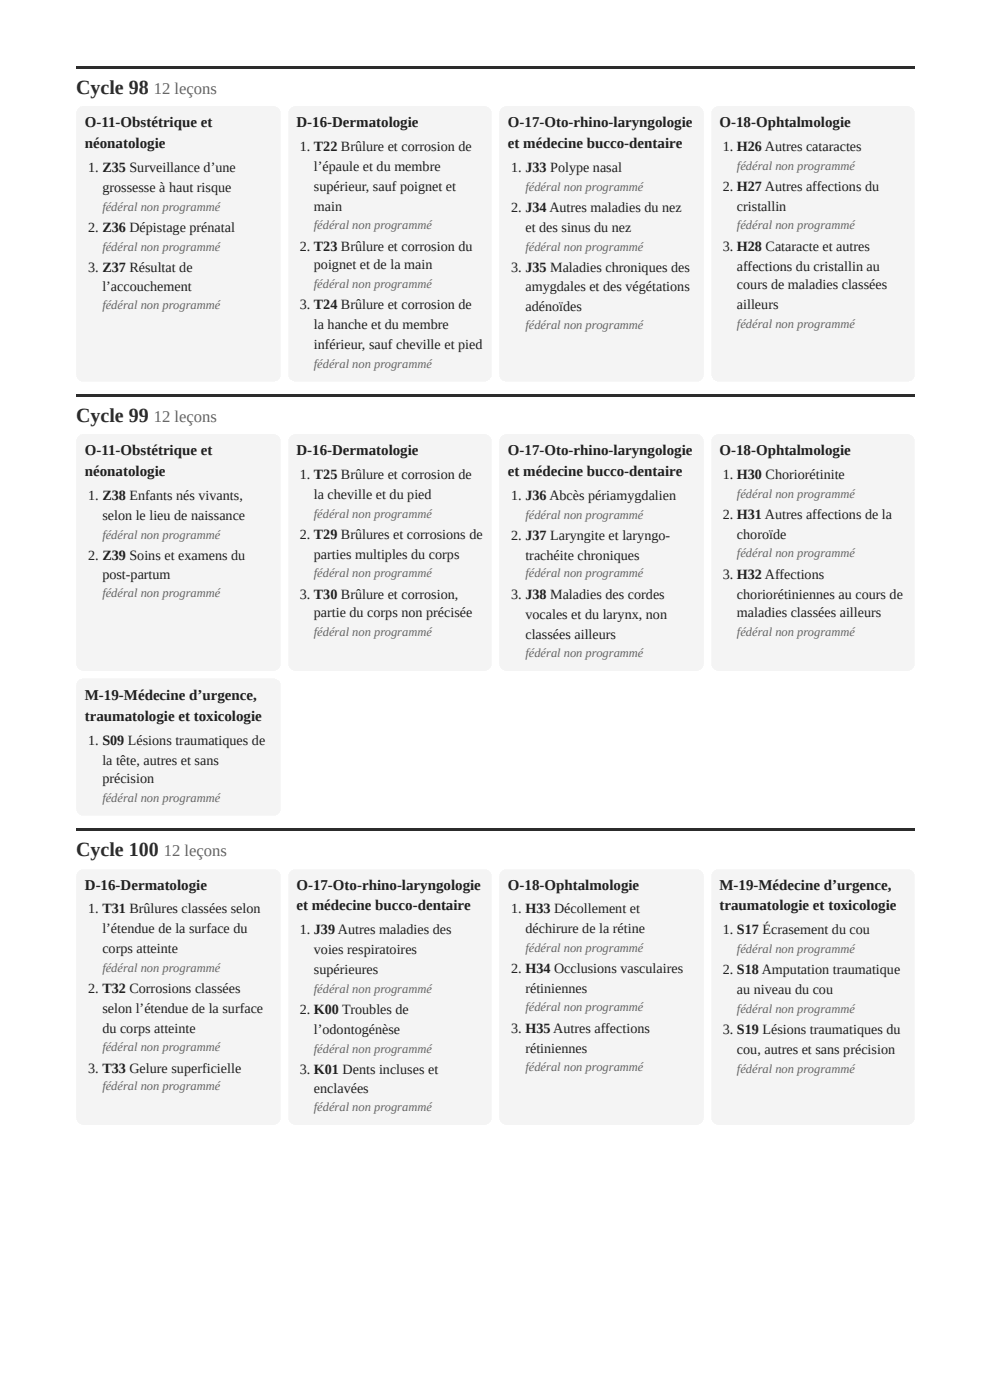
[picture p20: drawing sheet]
<svg xmlns="http://www.w3.org/2000/svg" width="210mm" height="297mm" viewBox="0 0 210 297" stroke-linecap="round" stroke-linejoin="round" font-family="sans-serif">
<defs><g id="words">
<g font-size="4.2" fill="#1f3428">
<text x="16.1" y="19.8">Cycle 98</text>
<text x="16.1" y="89.4">Cycle 99</text>
<text x="16.1" y="181.5">Cycle 100</text>
</g>
<g font-size="3.5" fill="#5b6a60">
<text x="32.6" y="19.8">12 leçons</text>
<text x="32.6" y="89.4">12 leçons</text>
<text x="34.7" y="181.5">12 leçons</text>
</g>
<g font-size="3.2" fill="#17231c">
<text x="18" y="27">O-11-Obstétrique et</text>
<text x="62.8" y="27">D-16-Dermatologie</text>
<text x="107.7" y="27">O-17-Oto-rhino-laryngologie</text>
<text x="152.5" y="27">O-18-Ophtalmologie</text>
<text x="18" y="31.5">néonatologie</text>
<text x="107.7" y="31.5">et médecine bucco-dentaire</text>
<text x="18" y="96.6">O-11-Obstétrique et</text>
<text x="18" y="101.1">néonatologie</text>
<text x="62.8" y="96.6">D-16-Dermatologie</text>
<text x="107.7" y="96.6">O-17-Oto-rhino-laryngologie</text>
<text x="107.7" y="101.1">et médecine bucco-dentaire</text>
<text x="152.5" y="96.6">O-18-Ophtalmologie</text>
<text x="18" y="148.4">M-19-Médecine d’urgence,</text>
<text x="18" y="152.9">traumatologie et toxicologie</text>
<text x="18" y="188.9">D-16-Dermatologie</text>
<text x="62.8" y="188.9">O-17-Oto-rhino-laryngologie</text>
<text x="107.7" y="188.9">O-18-Ophtalmologie</text>
<text x="152.5" y="188.9">M-19-Médecine d’urgence,</text>
<text x="62.8" y="193.1">et médecine bucco-dentaire</text>
<text x="152.5" y="193.1">traumatologie et toxicologie</text>
</g>
<g font-size="3" fill="#17231c">
<text x="63.5" y="32">1. T22 Brûlure et corrosion de</text>
<text x="153.2" y="32">1. H26 Autres cataractes</text>
<text x="18.7" y="36.5">1. Z35 Surveillance d’une</text>
<text x="21.7" y="40.7">grossesse à haut risque</text>
<text x="66.5" y="36.2">l’épaule et du membre</text>
<text x="66.5" y="40.5">supérieur, sauf poignet et</text>
<text x="108.4" y="36.5">1. J33 Polype nasal</text>
<text x="153.2" y="40.5">2. H27 Autres affections du</text>
<text x="66.5" y="44.7">main</text>
<text x="108.4" y="45">2. J34 Autres maladies du nez</text>
<text x="156.2" y="44.7">cristallin</text>
<text x="18.7" y="49.2">2. Z36 Dépistage prénatal</text>
<text x="63.5" y="53.2">2. T23 Brûlure et corrosion du</text>
<text x="111.4" y="49.2">et des sinus du nez</text>
<text x="153.2" y="53.2">3. H28 Cataracte et autres</text>
<text x="18.7" y="57.7">3. Z37 Résultat de</text>
<text x="66.5" y="57.2">poignet et de la main</text>
<text x="108.4" y="57.7">3. J35 Maladies chroniques des</text>
<text x="156.2" y="57.4">affections du cristallin au</text>
<text x="21.7" y="61.6">l’accouchement</text>
<text x="63.5" y="65.6">3. T24 Brûlure et corrosion de</text>
<text x="111.4" y="61.6">amygdales et des végétations</text>
<text x="111.4" y="65.9">adénoïdes</text>
<text x="156.2" y="61.4">cours de maladies classées</text>
<text x="156.2" y="65.6">ailleurs</text>
<text x="66.5" y="69.9">la hanche et du membre</text>
<text x="66.5" y="74.1">inférieur, sauf cheville et pied</text>
<text x="63.5" y="101.6">1. T25 Brûlure et corrosion de</text>
<text x="153.2" y="101.6">1. H30 Choriorétinite</text>
<text x="18.7" y="106.1">1. Z38 Enfants nés vivants,</text>
<text x="66.5" y="105.8">la cheville et du pied</text>
<text x="108.4" y="106.1">1. J36 Abcès périamygdalien</text>
<text x="21.7" y="110.3">selon le lieu de naissance</text>
<text x="153.2" y="110.1">2. H31 Autres affections de la</text>
<text x="18.7" y="118.8">2. Z39 Soins et examens du</text>
<text x="63.5" y="114.3">2. T29 Brûlures et corrosions de</text>
<text x="66.5" y="118.5">parties multiples du corps</text>
<text x="108.4" y="114.6">2. J37 Laryngite et laryngo-</text>
<text x="111.4" y="118.8">trachéite chroniques</text>
<text x="156.2" y="114.3">choroïde</text>
<text x="21.7" y="122.8">post-partum</text>
<text x="153.2" y="122.8">3. H32 Affections</text>
<text x="63.5" y="127">3. T30 Brûlure et corrosion,</text>
<text x="66.5" y="131">partie du corps non précisée</text>
<text x="108.4" y="127">3. J38 Maladies des cordes</text>
<text x="111.4" y="131.2">vocales et du larynx, non</text>
<text x="156.2" y="127">choriorétiniennes au cours de</text>
<text x="156.2" y="131">maladies classées ailleurs</text>
<text x="111.4" y="135.5">classées ailleurs</text>
<text x="18.7" y="158">1. S09 Lésions traumatiques de</text>
<text x="21.7" y="162.2">la tête, autres et sans</text>
<text x="21.7" y="166.2">précision</text>
<text x="18.7" y="193.7">1. T31 Brûlures classées selon</text>
<text x="21.7" y="197.9">l’étendue de la surface du</text>
<text x="108.4" y="193.7">1. H33 Décollement et</text>
<text x="111.4" y="197.9">déchirure de la rétine</text>
<text x="21.7" y="202.1">corps atteinte</text>
<text x="63.5" y="198.2">1. J39 Autres maladies des</text>
<text x="66.5" y="202.4">voies respiratoires</text>
<text x="153.2" y="198.2">1. S17 Écrasement du cou</text>
<text x="66.5" y="206.6">supérieures</text>
<text x="108.4" y="206.4">2. H34 Occlusions vasculaires</text>
<text x="153.2" y="206.6">2. S18 Amputation traumatique</text>
<text x="18.7" y="210.6">2. T32 Corrosions classées</text>
<text x="21.7" y="214.8">selon l’étendue de la surface</text>
<text x="63.5" y="215.1">2. K00 Troubles de</text>
<text x="111.4" y="210.6">rétiniennes</text>
<text x="156.2" y="210.9">au niveau du cou</text>
<text x="21.7" y="219.1">du corps atteinte</text>
<text x="66.5" y="219.3">l’odontogénèse</text>
<text x="108.4" y="219.1">3. H35 Autres affections</text>
<text x="153.2" y="219.3">3. S19 Lésions traumatiques du</text>
<text x="18.7" y="227.5">3. T33 Gelure superficielle</text>
<text x="63.5" y="227.8">3. K01 Dents incluses et</text>
<text x="111.4" y="223.3">rétiniennes</text>
<text x="156.2" y="223.6">cou, autres et sans précision</text>
<text x="66.5" y="231.8">enclavées</text>
</g>
<g font-size="2.6" fill="#5b6a60">
<text x="156.2" y="36">fédéral non programmé</text>
<text x="111.4" y="40.5">fédéral non programmé</text>
<text x="21.7" y="44.7">fédéral non programmé</text>
<text x="21.7" y="53.2">fédéral non programmé</text>
<text x="66.5" y="48.7">fédéral non programmé</text>
<text x="111.4" y="53.2">fédéral non programmé</text>
<text x="156.2" y="48.7">fédéral non programmé</text>
<text x="21.7" y="65.6">fédéral non programmé</text>
<text x="66.5" y="61.1">fédéral non programmé</text>
<text x="111.4" y="69.9">fédéral non programmé</text>
<text x="156.2" y="69.6">fédéral non programmé</text>
<text x="66.5" y="78.1">fédéral non programmé</text>
<text x="156.2" y="105.6">fédéral non programmé</text>
<text x="66.5" y="109.8">fédéral non programmé</text>
<text x="111.4" y="110.1">fédéral non programmé</text>
<text x="21.7" y="114.3">fédéral non programmé</text>
<text x="156.2" y="118.3">fédéral non programmé</text>
<text x="66.5" y="122.5">fédéral non programmé</text>
<text x="111.4" y="122.5">fédéral non programmé</text>
<text x="21.7" y="126.7">fédéral non programmé</text>
<text x="66.5" y="134.9">fédéral non programmé</text>
<text x="156.2" y="134.9">fédéral non programmé</text>
<text x="111.4" y="139.4">fédéral non programmé</text>
<text x="21.7" y="170.1">fédéral non programmé</text>
<text x="111.4" y="201.9">fédéral non programmé</text>
<text x="156.2" y="202.1">fédéral non programmé</text>
<text x="21.7" y="206.1">fédéral non programmé</text>
<text x="66.5" y="210.6">fédéral non programmé</text>
<text x="111.4" y="214.6">fédéral non programmé</text>
<text x="156.2" y="214.8">fédéral non programmé</text>
<text x="21.7" y="223">fédéral non programmé</text>
<text x="66.5" y="223.3">fédéral non programmé</text>
<text x="111.4" y="227.3">fédéral non programmé</text>
<text x="156.2" y="227.5">fédéral non programmé</text>
<text x="21.7" y="231.2">fédéral non programmé</text>
<text x="66.5" y="235.7">fédéral non programmé</text>
</g>
</g></defs>
<g fill="#1f3428">
<path d="M16.1 14h177.8v.6h-177.8z"/>
<path d="M16.1 83.6h177.8v.5h-177.8z"/>
<path d="M16.1 175.7h177.8v.5h-177.8z"/>
</g>
<g fill="#f3f5f2">
<path d="M16.6 23l.5-.4 .6-.1h40.2a1.59 1.59 0 0 1 1.6 1.6v55.3a1.59 1.59 0 0 1-1.6 1.6h-40.2a1.59 1.59 0 0 1-1.6-1.6v-55.3l.2-.6z"/>
<path d="M61.6 23l.5-.4 .6-.1h40a1.59 1.59 0 0 1 1.5 1.6v55.3a1.59 1.59 0 0 1-1.5 1.6h-40a1.59 1.59 0 0 1-1.6-1.6v-55.3l.1-.6z"/>
<path d="M106.3 23l.5-.4 .6-.1h40.2a1.59 1.59 0 0 1 1.6 1.6v55.3a1.59 1.59 0 0 1-1.6 1.6h-40.2a1.59 1.59 0 0 1-1.6-1.6v-55.3l.2-.6z"/>
<path d="M151.3 23l.5-.4 .6-.1h40a1.59 1.59 0 0 1 1.5 1.6v55.3a1.59 1.59 0 0 1-1.5 1.6h-40a1.59 1.59 0 0 1-1.6-1.6v-55.3l.1-.6z"/>
<path d="M16.6 92.5l.5-.3 .6-.1h40.2a1.59 1.59 0 0 1 1.6 1.6v47.1a1.59 1.59 0 0 1-1.6 1.5h-40.2a1.59 1.59 0 0 1-1.6-1.5v-47.1l.2-.6z"/>
<path d="M61.6 92.5l.5-.3 .6-.1h40a1.59 1.59 0 0 1 1.5 1.6v47.1a1.59 1.59 0 0 1-1.5 1.5h-40a1.59 1.59 0 0 1-1.6-1.5v-47.1l.1-.6z"/>
<path d="M106.3 92.5l.5-.3 .6-.1h40.2a1.59 1.59 0 0 1 1.6 1.6v47.1a1.59 1.59 0 0 1-1.6 1.5h-40.2a1.59 1.59 0 0 1-1.6-1.5v-47.1l.2-.6z"/>
<path d="M151.3 92.5l.5-.3 .6-.1h40a1.59 1.59 0 0 1 1.5 1.6v47.1a1.59 1.59 0 0 1-1.5 1.5h-40a1.59 1.59 0 0 1-1.6-1.5v-47.1l.1-.6z"/>
<path d="M16.6 144.4l.5-.3 .6-.2h40.2a1.59 1.59 0 0 1 1.6 1.6v26a1.59 1.59 0 0 1-1.6 1.5h-40.2a1.59 1.59 0 0 1-1.6-1.5v-26l.2-.6z"/>
<path d="M16.6 184.9l.5-.4 .6-.1h40.2a1.59 1.59 0 0 1 1.6 1.6v51.1a1.59 1.59 0 0 1-1.6 1.6h-40.2a1.59 1.59 0 0 1-1.6-1.6v-51.1l.2-.6z"/>
<path d="M61.6 184.9l.5-.4 .6-.1h40a1.59 1.59 0 0 1 1.5 1.6v51.1a1.59 1.59 0 0 1-1.5 1.6h-40a1.59 1.59 0 0 1-1.6-1.6v-51.1l.1-.6z"/>
<path d="M106.3 184.9l.5-.4 .6-.1h40.2a1.59 1.59 0 0 1 1.6 1.6v51.1a1.59 1.59 0 0 1-1.6 1.6h-40.2a1.59 1.59 0 0 1-1.6-1.6v-51.1l.2-.6z"/>
<path d="M151.3 184.9l.5-.4 .6-.1h40a1.59 1.59 0 0 1 1.5 1.6v51.1a1.59 1.59 0 0 1-1.5 1.6h-40a1.59 1.59 0 0 1-1.6-1.6v-51.1l.1-.6z"/>
</g>
<use href="#words"/>
</svg>
